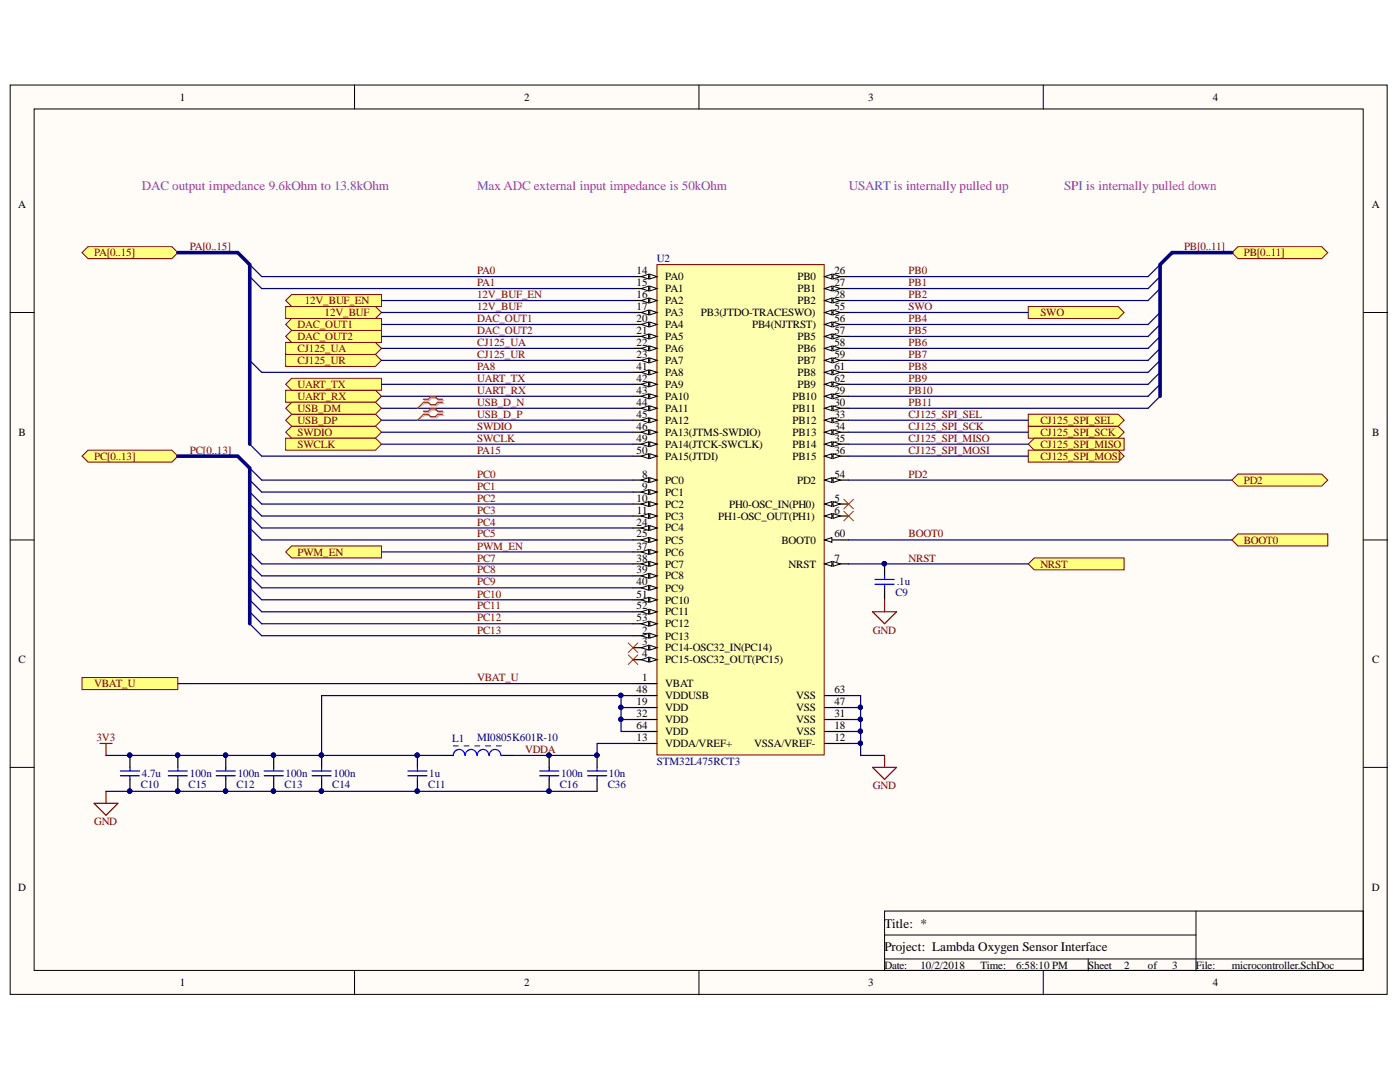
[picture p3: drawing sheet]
<svg xmlns="http://www.w3.org/2000/svg" width="279mm" height="216mm" viewBox="0 0 279 216" stroke-linecap="round" stroke-linejoin="round" font-family="sans-serif">
<defs><g id="words">
<g font-size="2.6" fill="#90f">
<text x="28.3" y="37.9">DAC output impedance 9.6kOhm to 13.8kOhm</text>
<text x="95.2" y="37.9">Max ADC external input impedance is 50kOhm</text>
<text x="169.4" y="37.9">USART is internally pulled up</text>
<text x="212.4" y="37.9">SPI is internally pulled down</text>
</g>
<g font-size="2.6">
<text x="176.5" y="185.1">Title: *</text>
<text x="176.5" y="189.8">Project: Lambda Oxygen Sensor Interface</text>
</g>
<g font-size="2.2">
<text x="35.9" y="20.1">1</text>
<text x="104.6" y="20.1">2</text>
<text x="173.3" y="20.1">3</text>
<text x="242" y="20.1">4</text>
<text x="3.6" y="41.6">A</text>
<text x="273.8" y="41.6">A</text>
<text x="127" y="54.8">14</text>
<text x="127" y="57.1">15</text>
<text x="127" y="59.5">16</text>
<text x="132.8" y="55.9">PA0</text>
<text x="132.8" y="58.3">PA1</text>
<text x="159.2" y="55.9">PB0</text>
<text x="159.2" y="58.3">PB1</text>
<text x="166.5" y="54.8">26</text>
<text x="166.5" y="57.1">27</text>
<text x="166.5" y="59.5">28</text>
<text x="127" y="61.9">17</text>
<text x="127" y="64.3">20</text>
<text x="132.8" y="60.7">PA2</text>
<text x="132.8" y="63.1">PA3</text>
<text x="132.8" y="65.5">PA4</text>
<text x="139.9" y="63.1">PB3(JTDO-TRACESWO)</text>
<text x="150.1" y="65.5">PB4(NJTRST)</text>
<text x="159.2" y="60.7">PB2</text>
<text x="166.5" y="61.9">55</text>
<text x="166.5" y="64.3">56</text>
<text x="127" y="66.7">21</text>
<text x="127" y="69">22</text>
<text x="127" y="71.4">23</text>
<text x="132.8" y="67.9">PA5</text>
<text x="132.8" y="70.2">PA6</text>
<text x="159.2" y="67.9">PB5</text>
<text x="159.2" y="70.2">PB6</text>
<text x="166.5" y="66.7">57</text>
<text x="166.5" y="69">58</text>
<text x="166.5" y="71.4">59</text>
<text x="127" y="73.9">41</text>
<text x="127" y="76.2">42</text>
<text x="132.8" y="72.7">PA7</text>
<text x="132.8" y="75">PA8</text>
<text x="132.8" y="77.4">PA9</text>
<text x="159.2" y="72.7">PB7</text>
<text x="159.2" y="75">PB8</text>
<text x="159.2" y="77.4">PB9</text>
<text x="166.5" y="73.9">61</text>
<text x="166.5" y="76.2">62</text>
<text x="127" y="78.6">43</text>
<text x="127" y="81">44</text>
<text x="127" y="83.4">45</text>
<text x="132.8" y="79.8">PA10</text>
<text x="132.8" y="82.2">PA11</text>
<text x="158.1" y="79.8">PB10</text>
<text x="158.1" y="82.2">PB11</text>
<text x="166.5" y="78.6">29</text>
<text x="166.5" y="81">30</text>
<text x="166.5" y="83.4">33</text>
<text x="3.7" y="87">B</text>
<text x="127" y="85.8">46</text>
<text x="127" y="88.1">49</text>
<text x="132.8" y="84.6">PA12</text>
<text x="132.8" y="87">PA13(JTMS-SWDIO)</text>
<text x="132.8" y="89.3">PA14(JTCK-SWCLK)</text>
<text x="158.1" y="84.6">PB12</text>
<text x="158.1" y="87">PB13</text>
<text x="158.1" y="89.3">PB14</text>
<text x="166.5" y="85.8">34</text>
<text x="166.5" y="88.1">35</text>
<text x="273.8" y="87">B</text>
<text x="127" y="90.6">50</text>
<text x="128.1" y="95.3">8</text>
<text x="132.8" y="91.8">PA15(JTDI)</text>
<text x="158.1" y="91.8">PB15</text>
<text x="166.5" y="90.6">36</text>
<text x="166.5" y="95.3">54</text>
<text x="127" y="100.1">10</text>
<text x="128.1" y="97.7">9</text>
<text x="132.8" y="101.3">PC2</text>
<text x="132.8" y="96.5">PC0</text>
<text x="132.8" y="99">PC1</text>
<text x="145.5" y="101.3">PH0-OSC_IN(PH0)</text>
<text x="159.1" y="96.5">PD2</text>
<text x="166.5" y="100.1">5</text>
<text x="127" y="104.9">24</text>
<text x="127" y="107.2">25</text>
<text x="127.1" y="102.5">11</text>
<text x="132.8" y="103.7">PC3</text>
<text x="132.8" y="106.1">PC4</text>
<text x="143.3" y="103.7">PH1-OSC_OUT(PH1)</text>
<text x="166.5" y="102.5">6</text>
<text x="166.5" y="107.2">60</text>
<text x="127" y="109.7">37</text>
<text x="127" y="112.1">38</text>
<text x="132.8" y="108.5">PC5</text>
<text x="132.8" y="110.9">PC6</text>
<text x="132.8" y="113.2">PC7</text>
<text x="156" y="108.5">BOOT0</text>
<text x="157.4" y="113.2">NRST</text>
<text x="166.5" y="112.1">7</text>
<text x="127" y="114.4">39</text>
<text x="127" y="116.8">40</text>
<text x="127" y="119.2">51</text>
<text x="132.8" y="115.6">PC8</text>
<text x="132.8" y="118.1">PC9</text>
<text x="127" y="121.6">52</text>
<text x="127" y="124">53</text>
<text x="132.8" y="120.4">PC10</text>
<text x="132.8" y="122.8">PC11</text>
<text x="132.8" y="125.2">PC12</text>
<text x="128.1" y="126.4">2</text>
<text x="128.1" y="128.8">3</text>
<text x="128.1" y="131.2">4</text>
<text x="132.8" y="127.6">PC13</text>
<text x="132.8" y="130">PC14-OSC32_IN(PC14)</text>
<text x="3.7" y="132.3">C</text>
<text x="128.1" y="136">1</text>
<text x="132.8" y="132.3">PC15-OSC32_OUT(PC15)</text>
<text x="132.8" y="137.2">VBAT</text>
<text x="273.8" y="132.3">C</text>
<text x="127" y="140.7">19</text>
<text x="127" y="143.1">32</text>
<text x="127" y="138.3">48</text>
<text x="132.8" y="141.9">VDD</text>
<text x="132.8" y="139.5">VDDUSB</text>
<text x="158.9" y="141.9">VSS</text>
<text x="158.9" y="139.5">VSS</text>
<text x="166.5" y="143.1">31</text>
<text x="166.5" y="140.7">47</text>
<text x="166.5" y="138.3">63</text>
<text x="127" y="147.9">13</text>
<text x="127" y="145.5">64</text>
<text x="132.8" y="149.1">VDDA/VREF+</text>
<text x="132.8" y="144.3">VDD</text>
<text x="132.8" y="146.7">VDD</text>
<text x="150.5" y="149.1">VSSA/VREF-</text>
<text x="158.9" y="146.7">VSS</text>
<text x="158.9" y="144.3">VSS</text>
<text x="166.5" y="147.9">12</text>
<text x="166.5" y="145.5">18</text>
<text x="3.6" y="177.7">D</text>
<text x="273.8" y="177.7">D</text>
<text x="35.9" y="196.8">1</text>
<text x="104.6" y="196.8">2</text>
<text x="173.3" y="196.8">3</text>
<text x="176.5" y="193.3">Date:</text>
<text x="183.7" y="193.3">10/2/2018</text>
<text x="195.7" y="193.3">Time:</text>
<text x="202.8" y="193.3">6:58:10 PM</text>
<text x="217.2" y="193.3">Sheet</text>
<text x="224.4" y="193.3">2</text>
<text x="229.1" y="193.3">of</text>
<text x="233.9" y="193.3">3</text>
<text x="238.7" y="193.3">File:</text>
<text x="242" y="196.8">4</text>
<text x="245.9" y="193.3">microcontroller.SchDoc</text>
</g>
<g font-size="2.2" fill="#800000">
<text x="18.8" y="51.1">PA[0..15]</text>
<text x="37.9" y="49.9">PA[0..15]</text>
<text x="236.3" y="49.9">PB[0..11]</text>
<text x="248.2" y="51.1">PB[0..11]</text>
<text x="95.2" y="54.8">PA0</text>
<text x="95.2" y="57.1">PA1</text>
<text x="95.2" y="59.5">12V_BUF_EN</text>
<text x="181.3" y="54.8">PB0</text>
<text x="181.3" y="57.1">PB1</text>
<text x="181.3" y="59.5">PB2</text>
<text x="59.4" y="65.5">DAC_OUT1</text>
<text x="60.8" y="60.7">12V_BUF_EN</text>
<text x="64.8" y="63.1">12V_BUF</text>
<text x="95.2" y="64.3">DAC_OUT1</text>
<text x="95.2" y="61.9">12V_BUF</text>
<text x="181.3" y="61.9">SWO</text>
<text x="181.3" y="64.3">PB4</text>
<text x="207.6" y="63.1">SWO</text>
<text x="59.4" y="67.9">DAC_OUT2</text>
<text x="59.4" y="70.2">CJ125_UA</text>
<text x="95.2" y="66.7">DAC_OUT2</text>
<text x="95.2" y="71.4">CJ125_UR</text>
<text x="95.2" y="69">CJ125_UA</text>
<text x="181.3" y="66.7">PB5</text>
<text x="181.3" y="71.4">PB7</text>
<text x="181.3" y="69">PB6</text>
<text x="59.4" y="77.4">UART_TX</text>
<text x="59.4" y="72.7">CJ125_UR</text>
<text x="95.2" y="76.2">UART_TX</text>
<text x="95.2" y="73.9">PA8</text>
<text x="181.3" y="73.9">PB8</text>
<text x="181.3" y="76.2">PB9</text>
<text x="59.4" y="79.8">UART_RX</text>
<text x="59.4" y="82.2">USB_DM</text>
<text x="95.2" y="81">USB_D_N</text>
<text x="95.2" y="83.4">USB_D_P</text>
<text x="95.2" y="78.6">UART_RX</text>
<text x="181.3" y="78.6">PB10</text>
<text x="181.3" y="83.4">CJ125_SPI_SEL</text>
<text x="181.3" y="81">PB11</text>
<text x="59.4" y="87">SWDIO</text>
<text x="59.4" y="89.3">SWCLK</text>
<text x="59.4" y="84.6">USB_DP</text>
<text x="95.2" y="85.8">SWDIO</text>
<text x="95.2" y="88.1">SWCLK</text>
<text x="181.3" y="85.8">CJ125_SPI_SCK</text>
<text x="181.3" y="88.1">CJ125_SPI_MISO</text>
<text x="207.6" y="87">CJ125_SPI_SCK</text>
<text x="207.6" y="89.3">CJ125_SPI_MISO</text>
<text x="207.6" y="84.6">CJ125_SPI_SEL</text>
<text x="18.8" y="91.8">PC[0..13]</text>
<text x="37.9" y="90.6">PC[0..13]</text>
<text x="95.2" y="90.6">PA15</text>
<text x="95.2" y="95.3">PC0</text>
<text x="181.3" y="90.6">CJ125_SPI_MOSI</text>
<text x="181.3" y="95.3">PD2</text>
<text x="207.6" y="91.8">CJ125_SPI_MOSI</text>
<text x="95.2" y="97.7">PC1</text>
<text x="95.2" y="100.1">PC2</text>
<text x="248.2" y="96.5">PD2</text>
<text x="95.2" y="102.5">PC3</text>
<text x="95.2" y="104.9">PC4</text>
<text x="95.2" y="107.2">PC5</text>
<text x="181.3" y="107.2">BOOT0</text>
<text x="59.4" y="110.9">PWM_EN</text>
<text x="95.2" y="109.7">PWM_EN</text>
<text x="95.2" y="112.1">PC7</text>
<text x="181.3" y="112.1">NRST</text>
<text x="207.6" y="113.2">NRST</text>
<text x="248.2" y="108.5">BOOT0</text>
<text x="95.2" y="119.2">PC10</text>
<text x="95.2" y="116.8">PC9</text>
<text x="95.2" y="114.4">PC8</text>
<text x="95.2" y="121.6">PC11</text>
<text x="95.2" y="124">PC12</text>
<text x="95.2" y="126.4">PC13</text>
<text x="174.2" y="126.4">GND</text>
<text x="18.8" y="137.2">VBAT_U</text>
<text x="95.2" y="136">VBAT_U</text>
<text x="19.3" y="147.9">3V3</text>
<text x="104.8" y="150.3">VDDA</text>
<text x="174.2" y="157.4">GND</text>
<text x="18.8" y="164.6">GND</text>
</g>
<g font-size="2.2" fill="#000080">
<text x="131.1" y="52.3">U2</text>
<text x="178.7" y="119">C9</text>
<text x="179" y="116.8">.1u</text>
<text x="90.2" y="148.1">L1</text>
<text x="95.2" y="147.9">MI0805K601R-10</text>
<text x="28.3" y="155.1">4.7u</text>
<text x="37.9" y="155.1">100n</text>
<text x="47.4" y="155.1">100n</text>
<text x="57" y="155.1">100n</text>
<text x="66.6" y="155.1">100n</text>
<text x="85.7" y="155.1">1u</text>
<text x="112" y="155.1">100n</text>
<text x="121.5" y="155.1">10n</text>
<text x="131.1" y="152.6">STM32L475RCT3</text>
<text x="28.1" y="157.2">C10</text>
<text x="37.6" y="157.2">C15</text>
<text x="47.2" y="157.2">C12</text>
<text x="56.7" y="157.2">C13</text>
<text x="66.3" y="157.2">C14</text>
<text x="85.4" y="157.2">C11</text>
<text x="111.7" y="157.2">C16</text>
<text x="121.3" y="157.2">C36</text>
</g>
</g></defs>
<g fill="#fffcf8" stroke="#000" stroke-width=".2">
<path d="M2 17h274.8v181.4h-274.8z"/>
<path d="M6.8 21.7h265.3v171.9h-265.3z"/>
</g>
<g fill="none" stroke="#000" stroke-width=".2">
<path d="M70.8 17v4.7M139.5 17v4.7M208.2 17v4.7M2 62.4h4.8M272.2 62.4h4.7M2 107.7h4.8M272.2 107.7h4.7M2 153.1h4.8M272.2 153.1h4.7M70.8 193.7v4.8M139.5 193.7v4.8M176.5 181.8h95.6v11.8h-95.6z"/>
<path d="M176.5 186.6h62.2M176.5 191.3h95.7M208.2 193.7v4.8M217.2 191.3v2.4M238.7 181.8v11.9"/>
</g>
<path d="M131.1 52.8h33.4v97.8h-33.4z" fill="#ffffb0" stroke="#800000" stroke-width=".2"/>
<path d="M126.3 100.6h4.8" fill="none" stroke="#000" stroke-width=".24"/>
<path d="M129.7 100.1l1.4 .5-1.4 .5z" fill="#fffcf8"/>
<path d="M129.7 100.1l1.4 .5-1.4 .5z" fill="none" stroke="#000" stroke-width=".2"/>
<path d="M128 100.6l1.4-.5v1z" fill="#fffcf8"/>
<path d="M128 100.6l1.4-.5v1z" fill="none" stroke="#000" stroke-width=".2"/>
<path d="M126.3 103h4.8" fill="none" stroke="#000" stroke-width=".24"/>
<path d="M129.7 102.5l1.4 .5-1.4 .4z" fill="#fffcf8"/>
<path d="M129.7 102.5l1.4 .5-1.4 .4z" fill="none" stroke="#000" stroke-width=".2"/>
<path d="M128 103l1.4-.5v.9z" fill="#fffcf8"/>
<path d="M128 103l1.4-.5v.9z" fill="none" stroke="#000" stroke-width=".2"/>
<path d="M126.3 55.2h4.8" fill="none" stroke="#000" stroke-width=".24"/>
<path d="M129.7 54.7l1.4 .5-1.4 .5z" fill="#fffcf8"/>
<path d="M129.7 54.7l1.4 .5-1.4 .5z" fill="none" stroke="#000" stroke-width=".2"/>
<path d="M128 55.2l1.4-.5v1z" fill="#fffcf8"/>
<path d="M128 55.2l1.4-.5v1z" fill="none" stroke="#000" stroke-width=".2"/>
<path d="M126.3 57.6h4.8" fill="none" stroke="#000" stroke-width=".24"/>
<path d="M129.7 57.1l1.4 .5-1.4 .5z" fill="#fffcf8"/>
<path d="M129.7 57.1l1.4 .5-1.4 .5z" fill="none" stroke="#000" stroke-width=".2"/>
<path d="M128 57.6l1.4-.5v1z" fill="#fffcf8"/>
<path d="M128 57.6l1.4-.5v1z" fill="none" stroke="#000" stroke-width=".2"/>
<path d="M126.3 60h4.8" fill="none" stroke="#000" stroke-width=".24"/>
<path d="M129.7 59.5l1.4 .5-1.4 .4z" fill="#fffcf8"/>
<path d="M129.7 59.5l1.4 .5-1.4 .4z" fill="none" stroke="#000" stroke-width=".2"/>
<path d="M128 60l1.4-.5v.9z" fill="#fffcf8"/>
<path d="M128 60l1.4-.5v.9z" fill="none" stroke="#000" stroke-width=".2"/>
<path d="M126.3 62.4h4.8" fill="none" stroke="#000" stroke-width=".24"/>
<path d="M129.7 61.9l1.4 .5-1.4 .4z" fill="#fffcf8"/>
<path d="M129.7 61.9l1.4 .5-1.4 .4z" fill="none" stroke="#000" stroke-width=".2"/>
<path d="M128 62.4l1.4-.5v.9z" fill="#fffcf8"/>
<path d="M128 62.4l1.4-.5v.9z" fill="none" stroke="#000" stroke-width=".2"/>
<path d="M126.3 126.9h4.8" fill="none" stroke="#000" stroke-width=".24"/>
<path d="M129.7 126.4l1.4 .5-1.4 .4z" fill="#fffcf8"/>
<path d="M129.7 126.4l1.4 .5-1.4 .4z" fill="none" stroke="#000" stroke-width=".2"/>
<path d="M128 126.9l1.4-.5v.9z" fill="#fffcf8"/>
<path d="M128 126.9l1.4-.5v.9z" fill="none" stroke="#000" stroke-width=".2"/>
<path d="M126.3 64.7h4.8" fill="none" stroke="#000" stroke-width=".24"/>
<path d="M129.7 64.3l1.4 .4-1.4 .5z" fill="#fffcf8"/>
<path d="M129.7 64.3l1.4 .4-1.4 .5z" fill="none" stroke="#000" stroke-width=".2"/>
<path d="M128 64.7l1.4-.4v.9z" fill="#fffcf8"/>
<path d="M128 64.7l1.4-.4v.9z" fill="none" stroke="#000" stroke-width=".2"/>
<path d="M126.3 67.1h4.8" fill="none" stroke="#000" stroke-width=".24"/>
<path d="M129.7 66.7l1.4 .4-1.4 .5z" fill="#fffcf8"/>
<path d="M129.7 66.7l1.4 .4-1.4 .5z" fill="none" stroke="#000" stroke-width=".2"/>
<path d="M128 67.1l1.4-.4v.9z" fill="#fffcf8"/>
<path d="M128 67.1l1.4-.4v.9z" fill="none" stroke="#000" stroke-width=".2"/>
<path d="M126.3 69.5h4.8" fill="none" stroke="#000" stroke-width=".24"/>
<path d="M129.7 69l1.4 .5-1.4 .5z" fill="#fffcf8"/>
<path d="M129.7 69l1.4 .5-1.4 .5z" fill="none" stroke="#000" stroke-width=".2"/>
<path d="M128 69.5l1.4-.5v1z" fill="#fffcf8"/>
<path d="M128 69.5l1.4-.5v1z" fill="none" stroke="#000" stroke-width=".2"/>
<path d="M126.3 71.9h4.8" fill="none" stroke="#000" stroke-width=".24"/>
<path d="M129.7 71.4l1.4 .5-1.4 .5z" fill="#fffcf8"/>
<path d="M129.7 71.4l1.4 .5-1.4 .5z" fill="none" stroke="#000" stroke-width=".2"/>
<path d="M128 71.9l1.4-.5v1z" fill="#fffcf8"/>
<path d="M128 71.9l1.4-.5v1z" fill="none" stroke="#000" stroke-width=".2"/>
<path d="M126.3 105.4h4.8" fill="none" stroke="#000" stroke-width=".24"/>
<path d="M129.7 104.9l1.4 .5-1.4 .4z" fill="#fffcf8"/>
<path d="M129.7 104.9l1.4 .5-1.4 .4z" fill="none" stroke="#000" stroke-width=".2"/>
<path d="M128 105.4l1.4-.5v.9z" fill="#fffcf8"/>
<path d="M128 105.4l1.4-.5v.9z" fill="none" stroke="#000" stroke-width=".2"/>
<path d="M126.3 107.7h4.8" fill="none" stroke="#000" stroke-width=".24"/>
<path d="M129.7 107.3l1.4 .4-1.4 .5z" fill="#fffcf8"/>
<path d="M129.7 107.3l1.4 .4-1.4 .5z" fill="none" stroke="#000" stroke-width=".2"/>
<path d="M128 107.7l1.4-.4v.9z" fill="#fffcf8"/>
<path d="M128 107.7l1.4-.4v.9z" fill="none" stroke="#000" stroke-width=".2"/>
<path d="M164.6 55.2h4.8" fill="none" stroke="#000" stroke-width=".24"/>
<path d="M164.6 55.2l1.4-.5v1z" fill="#fffcf8"/>
<path d="M164.6 55.2l1.4-.5v1z" fill="none" stroke="#000" stroke-width=".2"/>
<path d="M166.3 54.7l1.4 .5-1.4 .5z" fill="#fffcf8"/>
<path d="M166.3 54.7l1.4 .5-1.4 .5z" fill="none" stroke="#000" stroke-width=".2"/>
<path d="M164.6 57.6h4.8" fill="none" stroke="#000" stroke-width=".24"/>
<path d="M164.6 57.6l1.4-.5v1z" fill="#fffcf8"/>
<path d="M164.6 57.6l1.4-.5v1z" fill="none" stroke="#000" stroke-width=".2"/>
<path d="M166.3 57.1l1.4 .5-1.4 .5z" fill="#fffcf8"/>
<path d="M166.3 57.1l1.4 .5-1.4 .5z" fill="none" stroke="#000" stroke-width=".2"/>
<path d="M164.6 60h4.8" fill="none" stroke="#000" stroke-width=".24"/>
<path d="M164.6 60l1.4-.5v.9z" fill="#fffcf8"/>
<path d="M164.6 60l1.4-.5v.9z" fill="none" stroke="#000" stroke-width=".2"/>
<path d="M166.3 59.5l1.4 .5-1.4 .4z" fill="#fffcf8"/>
<path d="M166.3 59.5l1.4 .5-1.4 .4z" fill="none" stroke="#000" stroke-width=".2"/>
<path d="M164.6 79.1h4.8" fill="none" stroke="#000" stroke-width=".24"/>
<path d="M164.6 79.1l1.4-.5v1z" fill="#fffcf8"/>
<path d="M164.6 79.1l1.4-.5v1z" fill="none" stroke="#000" stroke-width=".2"/>
<path d="M166.3 78.6l1.4 .5-1.4 .5z" fill="#fffcf8"/>
<path d="M166.3 78.6l1.4 .5-1.4 .5z" fill="none" stroke="#000" stroke-width=".2"/>
<path d="M126.3 129.2h4.8" fill="none" stroke="#000" stroke-width=".24"/>
<path d="M129.7 128.8l1.4 .4-1.4 .5z" fill="#fffcf8"/>
<path d="M129.7 128.8l1.4 .4-1.4 .5z" fill="none" stroke="#000" stroke-width=".2"/>
<path d="M128 129.2l1.4-.4v.9z" fill="#fffcf8"/>
<path d="M128 129.2l1.4-.4v.9z" fill="none" stroke="#000" stroke-width=".2"/>
<path d="M164.6 81.5h4.8" fill="none" stroke="#000" stroke-width=".24"/>
<path d="M164.6 81.5l1.4-.5v.9z" fill="#fffcf8"/>
<path d="M164.6 81.5l1.4-.5v.9z" fill="none" stroke="#000" stroke-width=".2"/>
<path d="M166.3 81l1.4 .5-1.4 .4z" fill="#fffcf8"/>
<path d="M166.3 81l1.4 .5-1.4 .4z" fill="none" stroke="#000" stroke-width=".2"/>
<path d="M164.6 83.9h4.8" fill="none" stroke="#000" stroke-width=".24"/>
<path d="M164.6 83.9l1.4-.5v.9z" fill="#fffcf8"/>
<path d="M164.6 83.9l1.4-.5v.9z" fill="none" stroke="#000" stroke-width=".2"/>
<path d="M166.3 83.4l1.4 .5-1.4 .4z" fill="#fffcf8"/>
<path d="M166.3 83.4l1.4 .5-1.4 .4z" fill="none" stroke="#000" stroke-width=".2"/>
<path d="M164.6 86.2h4.8" fill="none" stroke="#000" stroke-width=".24"/>
<path d="M164.6 86.2l1.4-.4v.9z" fill="#fffcf8"/>
<path d="M164.6 86.2l1.4-.4v.9z" fill="none" stroke="#000" stroke-width=".2"/>
<path d="M166.3 85.8l1.4 .4-1.4 .5z" fill="#fffcf8"/>
<path d="M166.3 85.8l1.4 .4-1.4 .5z" fill="none" stroke="#000" stroke-width=".2"/>
<path d="M164.6 88.6h4.8" fill="none" stroke="#000" stroke-width=".24"/>
<path d="M164.6 88.6l1.4-.4v.9z" fill="#fffcf8"/>
<path d="M164.6 88.6l1.4-.4v.9z" fill="none" stroke="#000" stroke-width=".2"/>
<path d="M166.3 88.2l1.4 .4-1.4 .5z" fill="#fffcf8"/>
<path d="M166.3 88.2l1.4 .4-1.4 .5z" fill="none" stroke="#000" stroke-width=".2"/>
<path d="M164.6 91h4.8" fill="none" stroke="#000" stroke-width=".24"/>
<path d="M164.6 91l1.4-.5v1z" fill="#fffcf8"/>
<path d="M164.6 91l1.4-.5v1z" fill="none" stroke="#000" stroke-width=".2"/>
<path d="M166.3 90.5l1.4 .5-1.4 .5z" fill="#fffcf8"/>
<path d="M166.3 90.5l1.4 .5-1.4 .5z" fill="none" stroke="#000" stroke-width=".2"/>
<path d="M126.3 110.1h4.8" fill="none" stroke="#000" stroke-width=".24"/>
<path d="M129.7 109.7l1.4 .4-1.4 .5z" fill="#fffcf8"/>
<path d="M129.7 109.7l1.4 .4-1.4 .5z" fill="none" stroke="#000" stroke-width=".2"/>
<path d="M128 110.1l1.4-.4v.9z" fill="#fffcf8"/>
<path d="M128 110.1l1.4-.4v.9z" fill="none" stroke="#000" stroke-width=".2"/>
<path d="M126.3 112.5h4.8" fill="none" stroke="#000" stroke-width=".24"/>
<path d="M129.7 112l1.4 .5-1.4 .5z" fill="#fffcf8"/>
<path d="M129.7 112l1.4 .5-1.4 .5z" fill="none" stroke="#000" stroke-width=".2"/>
<path d="M128 112.5l1.4-.5v1z" fill="#fffcf8"/>
<path d="M128 112.5l1.4-.5v1z" fill="none" stroke="#000" stroke-width=".2"/>
<path d="M126.3 114.9h4.8" fill="none" stroke="#000" stroke-width=".24"/>
<path d="M129.7 114.4l1.4 .5-1.4 .5z" fill="#fffcf8"/>
<path d="M129.7 114.4l1.4 .5-1.4 .5z" fill="none" stroke="#000" stroke-width=".2"/>
<path d="M128 114.9l1.4-.5v1z" fill="#fffcf8"/>
<path d="M128 114.9l1.4-.5v1z" fill="none" stroke="#000" stroke-width=".2"/>
<path d="M126.3 131.6h4.8" fill="none" stroke="#000" stroke-width=".24"/>
<path d="M129.7 131.2l1.4 .4-1.4 .5z" fill="#fffcf8"/>
<path d="M129.7 131.2l1.4 .4-1.4 .5z" fill="none" stroke="#000" stroke-width=".2"/>
<path d="M128 131.6l1.4-.4v.9z" fill="#fffcf8"/>
<path d="M128 131.6l1.4-.4v.9z" fill="none" stroke="#000" stroke-width=".2"/>
<path d="M126.3 117.3h4.8" fill="none" stroke="#000" stroke-width=".24"/>
<path d="M129.7 116.8l1.4 .5-1.4 .5z" fill="#fffcf8"/>
<path d="M129.7 116.8l1.4 .5-1.4 .5z" fill="none" stroke="#000" stroke-width=".2"/>
<path d="M128 117.3l1.4-.5v1z" fill="#fffcf8"/>
<path d="M128 117.3l1.4-.5v1z" fill="none" stroke="#000" stroke-width=".2"/>
<path d="M126.3 74.3h4.8" fill="none" stroke="#000" stroke-width=".24"/>
<path d="M129.7 73.8l1.4 .5-1.4 .5z" fill="#fffcf8"/>
<path d="M129.7 73.8l1.4 .5-1.4 .5z" fill="none" stroke="#000" stroke-width=".2"/>
<path d="M128 74.3l1.4-.5v1z" fill="#fffcf8"/>
<path d="M128 74.3l1.4-.5v1z" fill="none" stroke="#000" stroke-width=".2"/>
<path d="M126.3 76.7h4.8" fill="none" stroke="#000" stroke-width=".24"/>
<path d="M129.7 76.2l1.4 .5-1.4 .5z" fill="#fffcf8"/>
<path d="M129.7 76.2l1.4 .5-1.4 .5z" fill="none" stroke="#000" stroke-width=".2"/>
<path d="M128 76.7l1.4-.5v1z" fill="#fffcf8"/>
<path d="M128 76.7l1.4-.5v1z" fill="none" stroke="#000" stroke-width=".2"/>
<path d="M126.3 79.1h4.8" fill="none" stroke="#000" stroke-width=".24"/>
<path d="M129.7 78.6l1.4 .5-1.4 .5z" fill="#fffcf8"/>
<path d="M129.7 78.6l1.4 .5-1.4 .5z" fill="none" stroke="#000" stroke-width=".2"/>
<path d="M128 79.1l1.4-.5v1z" fill="#fffcf8"/>
<path d="M128 79.1l1.4-.5v1z" fill="none" stroke="#000" stroke-width=".2"/>
<path d="M126.3 81.5h4.8" fill="none" stroke="#000" stroke-width=".24"/>
<path d="M129.7 81l1.4 .5-1.4 .4z" fill="#fffcf8"/>
<path d="M129.7 81l1.4 .5-1.4 .4z" fill="none" stroke="#000" stroke-width=".2"/>
<path d="M128 81.5l1.4-.5v.9z" fill="#fffcf8"/>
<path d="M128 81.5l1.4-.5v.9z" fill="none" stroke="#000" stroke-width=".2"/>
<path d="M126.3 83.9h4.8" fill="none" stroke="#000" stroke-width=".24"/>
<path d="M129.7 83.4l1.4 .5-1.4 .4z" fill="#fffcf8"/>
<path d="M129.7 83.4l1.4 .5-1.4 .4z" fill="none" stroke="#000" stroke-width=".2"/>
<path d="M128 83.9l1.4-.5v.9z" fill="#fffcf8"/>
<path d="M128 83.9l1.4-.5v.9z" fill="none" stroke="#000" stroke-width=".2"/>
<path d="M126.3 86.2h4.8" fill="none" stroke="#000" stroke-width=".24"/>
<path d="M129.7 85.8l1.4 .4-1.4 .5z" fill="#fffcf8"/>
<path d="M129.7 85.8l1.4 .4-1.4 .5z" fill="none" stroke="#000" stroke-width=".2"/>
<path d="M128 86.2l1.4-.4v.9z" fill="#fffcf8"/>
<path d="M128 86.2l1.4-.4v.9z" fill="none" stroke="#000" stroke-width=".2"/>
<path d="M126.3 88.6h4.8" fill="none" stroke="#000" stroke-width=".24"/>
<path d="M129.7 88.2l1.4 .4-1.4 .5z" fill="#fffcf8"/>
<path d="M129.7 88.2l1.4 .4-1.4 .5z" fill="none" stroke="#000" stroke-width=".2"/>
<path d="M128 88.6l1.4-.4v.9z" fill="#fffcf8"/>
<path d="M128 88.6l1.4-.4v.9z" fill="none" stroke="#000" stroke-width=".2"/>
<path d="M164.6 100.6h4.8" fill="none" stroke="#000" stroke-width=".24"/>
<path d="M164.6 100.6l1.4-.5v1z" fill="#fffcf8"/>
<path d="M164.6 100.6l1.4-.5v1z" fill="none" stroke="#000" stroke-width=".2"/>
<path d="M166.3 100.1l1.4 .5-1.4 .5z" fill="#fffcf8"/>
<path d="M166.3 100.1l1.4 .5-1.4 .5z" fill="none" stroke="#000" stroke-width=".2"/>
<path d="M126.3 91h4.8" fill="none" stroke="#000" stroke-width=".24"/>
<path d="M129.7 90.5l1.4 .5-1.4 .5z" fill="#fffcf8"/>
<path d="M129.7 90.5l1.4 .5-1.4 .5z" fill="none" stroke="#000" stroke-width=".2"/>
<path d="M128 91l1.4-.5v1z" fill="#fffcf8"/>
<path d="M128 91l1.4-.5v1z" fill="none" stroke="#000" stroke-width=".2"/>
<path d="M126.3 119.7h4.8" fill="none" stroke="#000" stroke-width=".24"/>
<path d="M129.7 119.2l1.4 .5-1.4 .5z" fill="#fffcf8"/>
<path d="M129.7 119.2l1.4 .5-1.4 .5z" fill="none" stroke="#000" stroke-width=".2"/>
<path d="M128 119.7l1.4-.5v1z" fill="#fffcf8"/>
<path d="M128 119.7l1.4-.5v1z" fill="none" stroke="#000" stroke-width=".2"/>
<path d="M126.3 122.1h4.8" fill="none" stroke="#000" stroke-width=".24"/>
<path d="M129.7 121.6l1.4 .5-1.4 .5z" fill="#fffcf8"/>
<path d="M129.7 121.6l1.4 .5-1.4 .5z" fill="none" stroke="#000" stroke-width=".2"/>
<path d="M128 122.1l1.4-.5v1z" fill="#fffcf8"/>
<path d="M128 122.1l1.4-.5v1z" fill="none" stroke="#000" stroke-width=".2"/>
<path d="M126.3 124.5h4.8" fill="none" stroke="#000" stroke-width=".24"/>
<path d="M129.7 124l1.4 .5-1.4 .4z" fill="#fffcf8"/>
<path d="M129.7 124l1.4 .5-1.4 .4z" fill="none" stroke="#000" stroke-width=".2"/>
<path d="M128 124.5l1.4-.5v.9z" fill="#fffcf8"/>
<path d="M128 124.5l1.4-.5v.9z" fill="none" stroke="#000" stroke-width=".2"/>
<path d="M164.6 95.8h4.8" fill="none" stroke="#000" stroke-width=".24"/>
<path d="M164.6 95.8l1.4-.5v1z" fill="#fffcf8"/>
<path d="M164.6 95.8l1.4-.5v1z" fill="none" stroke="#000" stroke-width=".2"/>
<path d="M166.3 95.3l1.4 .5-1.4 .5z" fill="#fffcf8"/>
<path d="M166.3 95.3l1.4 .5-1.4 .5z" fill="none" stroke="#000" stroke-width=".2"/>
<path d="M164.6 62.4h4.8" fill="none" stroke="#000" stroke-width=".24"/>
<path d="M164.6 62.4l1.4-.5v.9z" fill="#fffcf8"/>
<path d="M164.6 62.4l1.4-.5v.9z" fill="none" stroke="#000" stroke-width=".2"/>
<path d="M166.3 61.9l1.4 .5-1.4 .4z" fill="#fffcf8"/>
<path d="M166.3 61.9l1.4 .5-1.4 .4z" fill="none" stroke="#000" stroke-width=".2"/>
<path d="M164.6 64.7h4.8" fill="none" stroke="#000" stroke-width=".24"/>
<path d="M164.6 64.7l1.4-.4v.9z" fill="#fffcf8"/>
<path d="M164.6 64.7l1.4-.4v.9z" fill="none" stroke="#000" stroke-width=".2"/>
<path d="M166.3 64.3l1.4 .4-1.4 .5z" fill="#fffcf8"/>
<path d="M166.3 64.3l1.4 .4-1.4 .5z" fill="none" stroke="#000" stroke-width=".2"/>
<path d="M164.6 67.1h4.8" fill="none" stroke="#000" stroke-width=".24"/>
<path d="M164.6 67.1l1.4-.4v.9z" fill="#fffcf8"/>
<path d="M164.6 67.1l1.4-.4v.9z" fill="none" stroke="#000" stroke-width=".2"/>
<path d="M166.3 66.7l1.4 .4-1.4 .5z" fill="#fffcf8"/>
<path d="M166.3 66.7l1.4 .4-1.4 .5z" fill="none" stroke="#000" stroke-width=".2"/>
<path d="M164.6 69.5h4.8" fill="none" stroke="#000" stroke-width=".24"/>
<path d="M164.6 69.5l1.4-.5v1z" fill="#fffcf8"/>
<path d="M164.6 69.5l1.4-.5v1z" fill="none" stroke="#000" stroke-width=".2"/>
<path d="M166.3 69l1.4 .5-1.4 .5z" fill="#fffcf8"/>
<path d="M166.3 69l1.4 .5-1.4 .5z" fill="none" stroke="#000" stroke-width=".2"/>
<path d="M164.6 71.9h4.8" fill="none" stroke="#000" stroke-width=".24"/>
<path d="M164.6 71.9l1.4-.5v1z" fill="#fffcf8"/>
<path d="M164.6 71.9l1.4-.5v1z" fill="none" stroke="#000" stroke-width=".2"/>
<path d="M166.3 71.4l1.4 .5-1.4 .5z" fill="#fffcf8"/>
<path d="M166.3 71.4l1.4 .5-1.4 .5z" fill="none" stroke="#000" stroke-width=".2"/>
<path d="M164.6 103h4.8" fill="none" stroke="#000" stroke-width=".24"/>
<path d="M164.6 103l1.4-.5v.9z" fill="#fffcf8"/>
<path d="M164.6 103l1.4-.5v.9z" fill="none" stroke="#000" stroke-width=".2"/>
<path d="M166.3 102.5l1.4 .5-1.4 .4z" fill="#fffcf8"/>
<path d="M166.3 102.5l1.4 .5-1.4 .4z" fill="none" stroke="#000" stroke-width=".2"/>
<path d="M164.6 107.7h4.8" fill="none" stroke="#000" stroke-width=".24"/>
<path d="M164.6 107.7l1.4-.4v.9z" fill="#fffcf8"/>
<path d="M164.6 107.7l1.4-.4v.9z" fill="none" stroke="#000" stroke-width=".2"/>
<path d="M164.6 74.3h4.8" fill="none" stroke="#000" stroke-width=".24"/>
<path d="M164.6 74.3l1.4-.5v1z" fill="#fffcf8"/>
<path d="M164.6 74.3l1.4-.5v1z" fill="none" stroke="#000" stroke-width=".2"/>
<path d="M166.3 73.8l1.4 .5-1.4 .5z" fill="#fffcf8"/>
<path d="M166.3 73.8l1.4 .5-1.4 .5z" fill="none" stroke="#000" stroke-width=".2"/>
<path d="M164.6 76.7h4.8" fill="none" stroke="#000" stroke-width=".24"/>
<path d="M164.6 76.7l1.4-.5v1z" fill="#fffcf8"/>
<path d="M164.6 76.7l1.4-.5v1z" fill="none" stroke="#000" stroke-width=".2"/>
<path d="M166.3 76.2l1.4 .5-1.4 .5z" fill="#fffcf8"/>
<path d="M166.3 76.2l1.4 .5-1.4 .5z" fill="none" stroke="#000" stroke-width=".2"/>
<path d="M164.6 112.5h4.8" fill="none" stroke="#000" stroke-width=".24"/>
<path d="M164.6 112.5l1.4-.5v1z" fill="#fffcf8"/>
<path d="M164.6 112.5l1.4-.5v1z" fill="none" stroke="#000" stroke-width=".2"/>
<path d="M166.3 112l1.4 .5-1.4 .5z" fill="#fffcf8"/>
<path d="M166.3 112l1.4 .5-1.4 .5z" fill="none" stroke="#000" stroke-width=".2"/>
<path d="M126.3 95.8h4.8" fill="none" stroke="#000" stroke-width=".24"/>
<path d="M129.7 95.3l1.4 .5-1.4 .5z" fill="#fffcf8"/>
<path d="M129.7 95.3l1.4 .5-1.4 .5z" fill="none" stroke="#000" stroke-width=".2"/>
<path d="M128 95.8l1.4-.5v1z" fill="#fffcf8"/>
<path d="M128 95.8l1.4-.5v1z" fill="none" stroke="#000" stroke-width=".2"/>
<path d="M126.3 98.2h4.8" fill="none" stroke="#000" stroke-width=".24"/>
<path d="M129.7 97.7l1.4 .5-1.4 .5z" fill="#fffcf8"/>
<path d="M129.7 97.7l1.4 .5-1.4 .5z" fill="none" stroke="#000" stroke-width=".2"/>
<path d="M128 98.2l1.4-.5v1z" fill="#fffcf8"/>
<path d="M128 98.2l1.4-.5v1z" fill="none" stroke="#000" stroke-width=".2"/>
<path d="M126.3 136.4h4.8M126.3 138.8h4.8M164.6 138.8h4.8M126.3 148.3h4.8M126.3 146h4.8M126.3 141.2h4.8M126.3 143.6h4.8M164.6 148.3h4.8M164.6 146h4.8M164.6 141.2h4.8M164.6 143.6h4.8" fill="none" stroke="#000" stroke-width=".24"/>
<path d="M20 148.3h2.3M21.2 148.3v2.4M174.1 153.1h4.8l-2.4 2.4zM176.5 150.7v2.4" fill="none" stroke="#800000" stroke-width=".24"/>
<g fill="#ffff80" stroke="#800000" stroke-width=".2">
<path d="M57 86.2l1.2-1.2h16.7l1.2 1.2-1.2 1.2h-16.7z" fill-rule="evenodd"/>
<path d="M57 87.4h17.9l1.2 1.2-1.2 1.2h-17.9z" fill-rule="evenodd"/>
<path d="M205.2 61.2h17.9l1.2 1.2-1.2 1.1h-17.9z" fill-rule="evenodd"/>
<path d="M205.2 112.5l1.2-1.2h17.9v2.4h-17.9z" fill-rule="evenodd"/>
<path d="M57 64.7l1.2-1.2h17.9v2.4h-17.9z" fill-rule="evenodd"/>
<path d="M57 67.1l1.2-1.2h17.9v2.4h-17.9z" fill-rule="evenodd"/>
<path d="M57 76.7l1.2-1.2h17.9v2.4h-17.9z" fill-rule="evenodd"/>
<path d="M57 77.9h17.9l1.2 1.2-1.2 1.2h-17.9z" fill-rule="evenodd"/>
<path d="M205.2 85h17.9l1.2 1.2-1.2 1.2h-17.9z" fill-rule="evenodd"/>
<path d="M205.2 88.6l1.2-1.2h17.9v2.4h-17.9z" fill-rule="evenodd"/>
<path d="M205.2 89.8h17.9l1.2 1.2-1.2 1.2h-17.9z" fill-rule="evenodd"/>
<path d="M245.9 95.8l1.2-1.2h16.7l1.2 1.2-1.2 1.2h-16.7z" fill-rule="evenodd"/>
<path d="M245.9 107.7l1.2-1.2h17.9v2.4h-17.9z" fill-rule="evenodd"/>
<path d="M16.4 135.2h19.1v2.4h-19.1z" fill-rule="evenodd"/>
</g>
<g fill="none" stroke="#000" stroke-width=".24">
<path d="M176.5 112.5v2.4M176.5 117.3v2.4M25.9 150.7v2.4M25.9 155.5v2.4M35.5 150.7v2.4M35.5 155.5v2.4M45.1 150.7v2.4M45.1 155.5v2.4M54.6 150.7v2.4M54.6 155.5v2.4M64.2 150.7v2.4M64.2 155.5v2.4"/>
<path d="M83.3 150.7v2.4M83.3 155.5v2.4M109.6 150.7v2.4M109.6 155.5v2.4"/>
</g>
<g fill="#000080" stroke="#000080" stroke-width=".2">
<circle cx="45" cy="157.9" r=".43"/>
<circle cx="45" cy="150.7" r=".43"/>
<circle cx="25.9" cy="157.9" r=".43"/>
<circle cx="25.9" cy="150.7" r=".43"/>
<circle cx="54.6" cy="157.9" r=".43"/>
<circle cx="54.6" cy="150.7" r=".43"/>
<circle cx="64.1" cy="157.9" r=".43"/>
<circle cx="64.1" cy="150.7" r=".43"/>
<circle cx="35.4" cy="157.9" r=".43"/>
<circle cx="35.4" cy="150.7" r=".43"/>
<circle cx="109.6" cy="157.9" r=".43"/>
<circle cx="109.6" cy="150.7" r=".43"/>
<circle cx="83.3" cy="157.9" r=".43"/>
<circle cx="83.3" cy="150.7" r=".43"/>
<circle cx="176.5" cy="112.5" r=".43"/>
</g>
<g fill="none" stroke="#00f" stroke-width=".24">
<path d="M174.6 115.6h3.8M174.6 116.6h3.8M176.5 114.9v.7M176.5 116.6v.7M24 153.8h3.8M24 154.8h3.8M25.9 153.1v.7M25.9 154.8v.7M33.6 153.8h3.8M33.6 154.8h3.8M35.5 153.1v.7M35.5 154.8v.7"/>
<path d="M43.1 153.8h3.9M43.1 154.8h3.9M45.1 153.1v.7M45.1 154.8v.7M52.7 153.8h3.8M52.7 154.8h3.8M54.6 153.1v.7M54.6 154.8v.7M62.3 153.8h3.8M62.3 154.8h3.8M64.2 153.1v.7M64.2 154.8v.7"/>
<path d="M81.4 153.8h3.8M81.4 154.8h3.8M83.3 153.1v.7M83.3 154.8v.7M107.7 153.8h3.8M107.7 154.8h3.8M109.6 153.1v.7M109.6 154.8v.7"/>
</g>
<path d="M176.5 119.7v2.4M174.1 122.1h4.8l-2.4 2.4zM21.2 157.9v2.4M18.8 160.3h4.7l-2.3 2.4z" fill="none" stroke="#800000" stroke-width=".24"/>
<path d="M168.4 99.6l1.9 1.9M170.3 99.6l-1.9 1.9M168.4 102l1.9 1.9M170.3 102l-1.9 1.9M125.4 128.3l1.9 1.9M125.4 130.7l1.9 1.9M127.3 128.3l-1.9 1.9M127.3 130.7l-1.9 1.9" fill="none" stroke="#f00" stroke-width=".2"/>
<g fill="#ffff80" stroke="#800000" stroke-width=".2">
<path d="M205.2 82.7h17.9l1.2 1.2-1.2 1.1h-17.9z" fill-rule="evenodd"/>
<path d="M16.4 50.4l1.2-1.2h16.7l1.2 1.2-1.2 1.2h-16.7z" fill-rule="evenodd"/>
</g>
<path d="M49.8 55.2l2.4 2.4M49.8 52.8l2.4 2.4M49.8 98.2l2.4 2.4M49.8 95.8l2.4 2.4M49.8 93.4l2.4 2.4M49.8 119.7l2.4 2.4M49.8 117.3l2.4 2.4M49.8 105.4l2.4 2.3M49.8 103l2.4 2.4M49.8 100.6l2.4 2.4M49.8 124.5l2.4 2.4M49.8 122.1l2.4 2.4" fill="none" stroke="#000080" stroke-width=".24"/>
<path d="M16.4 91l1.2-1.2h16.7l1.2 1.2-1.2 1.2h-16.7z" fill-rule="evenodd" fill="#ffff80" stroke="#800000" stroke-width=".2"/>
<path d="M231.5 57.6l-2.4 2.4M231.5 55.2l-2.4 2.4M231.5 52.8l-2.4 2.4M231.5 76.7l-2.4 2.4M231.5 74.3l-2.4 2.4M231.5 71.9l-2.4 2.4M231.5 62.4l-2.4 2.3M231.5 64.7l-2.4 2.4" fill="none" stroke="#000080" stroke-width=".24"/>
<path d="M245.9 50.4l1.2-1.2h16.7l1.2 1.2-1.2 1.2h-16.7z" fill-rule="evenodd" fill="#ffff80" stroke="#800000" stroke-width=".2"/>
<path d="M49.8 88.6l2.4 2.4" fill="none" stroke="#000080" stroke-width=".24"/>
<g fill="#ffff80" stroke="#800000" stroke-width=".2">
<path d="M57 110.1l1.2-1.2h17.9v2.4h-17.9z" fill-rule="evenodd"/>
<path d="M57 70.7h17.9l1.2 1.2-1.2 1.2h-17.9z" fill-rule="evenodd"/>
<path d="M57 68.3h17.9l1.2 1.2-1.2 1.2h-17.9z" fill-rule="evenodd"/>
</g>
<path d="M231.5 79.1l-2.4 2.4" fill="none" stroke="#000080" stroke-width=".24"/>
<path d="M57 60l1.2-1.2h17.9v2.4h-17.9z" fill-rule="evenodd" fill="#ffff80" stroke="#800000" stroke-width=".2"/>
<path d="M88.1 150.7h2.4M100 150.7h2.4M119.2 150.7v2.4M119.2 155.5v2.4" fill="none" stroke="#000" stroke-width=".24"/>
<circle cx="119.1" cy="150.7" r=".43" fill="#000080" stroke="#000080" stroke-width=".2"/>
<g fill="none" stroke="#00f" stroke-width=".24">
<path d="M90.5 148.8h.9M92.6 148.8h1M92.8 150.7a1.15 1.15 0 0 0-1.2-1.2 1.15 1.15 0 0 0-1.1 1.2M94.8 148.8h.9M95.2 150.7a1.15 1.15 0 0 0-1.2-1.2 1.15 1.15 0 0 0-1.1 1.2M96.9 148.8h1M97.6 150.7a1.15 1.15 0 0 0-1.2-1.2 1.15 1.15 0 0 0-1.1 1.2M99.1 148.8h.9M99.9 150.7a1.15 1.15 0 0 0-1.1-1.2 1.15 1.15 0 0 0-1.2 1.2M117.3 153.8h3.8M117.3 154.8h3.8M119.2 153.1v.7"/>
<path d="M119.2 154.8v.7"/>
</g>
<path d="M57 61.2h17.9l1.2 1.2-1.2 1.1h-17.9z" fill-rule="evenodd" fill="#ffff80" stroke="#800000" stroke-width=".2"/>
<g fill="none" stroke="#000080" stroke-width=".24">
<path d="M52.2 55.2h74.1M52.2 57.6h74.1M76.1 60h50.2M169.4 55.2h59.7M169.4 57.6h59.7M169.4 60h59.7M49.8 71.9l2.4 2.4h74.1M76.1 62.4h50.2M76.1 64.7h50.2M76.1 67.1h50.2M76.1 76.7h50.2M76.1 79.1h50.2"/>
<path d="M76.1 69.5h50.2M76.1 71.9h50.2M169.4 62.4h35.8M169.4 64.7h59.7M169.4 67.1h59.7M169.4 74.3h59.7M169.4 76.7h59.7M169.4 79.1h59.7M231.5 67.1l-2.4 2.4h-59.7M231.5 69.5l-2.4 2.4h-59.7M52.2 91h74.1M52.2 95.8h74.1"/>
<path d="M52.2 98.2h74.1M76.1 86.2h50.2M76.1 88.6h50.2M76.1 83.9h50.2M76.1 81.5h50.2M169.4 86.2h35.8M169.4 88.6h35.8M169.4 91h35.8M169.4 95.8h76.5M169.4 83.9h35.8M169.4 81.5h59.7M49.8 110.1l2.4 2.4h74.1"/>
<path d="M49.8 112.5l2.4 2.4h74.1M49.8 114.9l2.4 2.4h74.1M52.2 100.6h74.1M52.2 103h74.1M52.2 105.4h74.1M52.2 107.7h74.1M52.2 119.7h74.1M76.1 110.1h50.2M169.4 112.5h35.8M169.4 107.7h76.5M35.5 136.4h90.8M52.2 122.1h74.1"/>
<path d="M52.2 124.5h74.1M52.2 126.9h74.1M123.9 138.8h-59.7v11.9h-43M126.3 138.8h-2.4v7.2h2.4M169.4 138.8h2.4v11.9h4.7M21.2 157.9h98M64.2 150.7h23.9M123.9 141.2h2.4M123.9 143.6h2.4M126.3 148.3h-7.1v2.4h-16.8M169.4 141.2h2.4M169.4 143.6h2.4"/>
<path d="M169.4 148.3h2.4M169.4 146h2.4"/>
</g>
<g fill="#000080" stroke="#000080" stroke-width=".2">
<circle cx="176.5" cy="112.5" r=".43"/>
<circle cx="123.9" cy="141.1" r=".43"/>
<circle cx="123.9" cy="143.5" r=".43"/>
<circle cx="171.7" cy="148.3" r=".43"/>
<circle cx="171.7" cy="145.9" r=".43"/>
<circle cx="171.7" cy="143.5" r=".43"/>
<circle cx="171.7" cy="141.1" r=".43"/>
<circle cx="123.9" cy="138.7" r=".43"/>
<circle cx="25.9" cy="150.7" r=".43"/>
<circle cx="35.4" cy="150.7" r=".43"/>
<circle cx="45" cy="150.7" r=".43"/>
<circle cx="54.6" cy="150.7" r=".43"/>
<circle cx="64.1" cy="150.7" r=".43"/>
<circle cx="83.3" cy="150.7" r=".43"/>
<circle cx="109.6" cy="150.7" r=".43"/>
<circle cx="119.1" cy="150.7" r=".43"/>
<circle cx="109.6" cy="157.9" r=".43"/>
<circle cx="83.3" cy="157.9" r=".43"/>
<circle cx="64.1" cy="157.9" r=".43"/>
<circle cx="54.6" cy="157.9" r=".43"/>
<circle cx="45" cy="157.9" r=".43"/>
<circle cx="35.4" cy="157.9" r=".43"/>
<circle cx="25.9" cy="157.9" r=".43"/>
</g>
<path d="M35.5 50.4h11.9l2.4 2.4v35.8M245.9 50.4h-12l-2.4 2.4v26.3M35.5 91h11.9l2.4 2.4v31.1" fill="none" stroke="#000080" stroke-width=".72"/>
<g fill="#ffff80" stroke="#800000" stroke-width=".2">
<path d="M57 83.9l1.2-1.2h16.7l1.2 1.2-1.2 1.1h-16.7z" fill-rule="evenodd"/>
<path d="M57 81.5l1.2-1.2h16.7l1.2 1.2-1.2 1.2h-16.7z" fill-rule="evenodd"/>
</g>
<path d="M84.7 79.9h1l.5-.5h.9l.5 .5h1M84.7 80.5h1l.5 .5h.9l.5-.5h1M84.7 82.3h1l.5-.5h.9l.5 .5h1M84.7 82.9h1l.5 .5h.9l.5-.5h1" fill="none" stroke="#d0a19e" stroke-width=".24"/>
<path d="M84.7 80.5l-1.4 1M84.7 82.9l-1.4 1" fill="none" stroke="#d0a19e" stroke-width=".2"/>
<path d="M84.5 79.7h1l.4-.5h1l.5 .5h.9M84.5 80.3h1l.4 .4h1l.5-.4h.9M84.5 82.1h1l.4-.5h1l.5 .5h.9M84.5 82.7h1l.4 .4h1l.5-.4h.9" fill="none" stroke="#f00" stroke-width=".24"/>
<path d="M84.5 80.3l-1.2 1.2M84.5 82.7l-1.2 1.2" fill="none" stroke="#f00" stroke-width=".2"/>
<use href="#words"/>
</svg>
